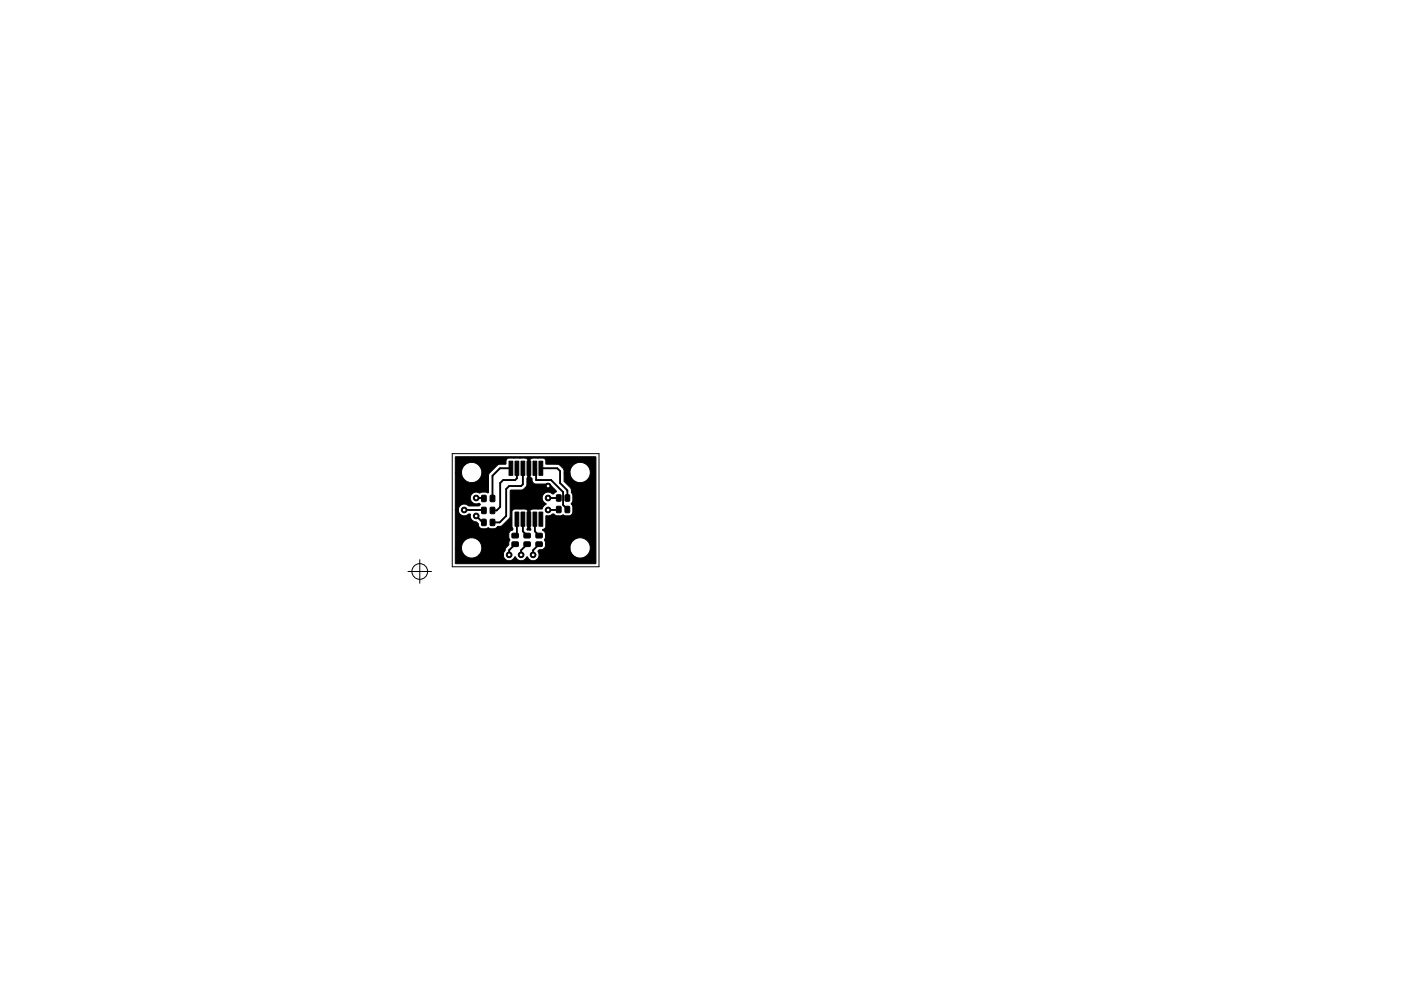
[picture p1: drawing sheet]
<svg xmlns="http://www.w3.org/2000/svg" width="297mm" height="210mm" viewBox="0 0 297 210" stroke-linecap="round" stroke-linejoin="round" font-family="sans-serif">
<g fill="none" stroke="#000" stroke-width=".21">
<path d="M95.9 96.2h31.1v24h-31.1zM89 118.7v5M86.5 121.2h5"/>
<circle cx="89" cy="121.2" r="1.67"/>
</g>
<g fill="#000" stroke="#000" stroke-width=".21">
<path d="M107.9 97.8h.8v3h-.8zM109.2 97.8h.8v3h-.8zM110.5 97.8h.8v3h-.8zM111.7 97.8h.8v3h-.8zM113 97.8h.8v3h-.8zM114.3 97.8h.8v3h-.8zM96.6 97l29.6-.1 .1 .1v22.6h-29.7l-.1-3.2h1.3a2.16 2.16 0 0 0 2.5 2l.6-.2 .7-.5h5.1v.2a1.31 1.31 0 0 0 1.2 1.1 1.31 1.31 0 0 0 1.3-.9 1.37 1.37 0 0 0 1.3 .9 1.37 1.37 0 0 0 1.3-.9 1.33 1.33 0 0 0 1.8 .7 1.33 1.33 0 0 0 .5-1.9l.3-.3h.5l.5-.2h5.4l.1 .3a2.18 2.18 0 0 0 1.5 1.6l.9 .1a2.16 2.16 0 0 0 1.8-2.4 2.16 2.16 0 0 0-2.3-1.9 2.16 2.16 0 0 0-2 2.3h-5.4l.2-.5v-.8l-.2-.5 .2-.6v-.8l-.1-.3-.5-.5 .5-.2 .2-.4v-2.3l1.1-.2a.5 .5 0 0 1 .9 0l1.1 .1 .6-.2 .5 .2h.8a.9 .9 0 0 0 .8-.8l-.1-1.1-.3-.6 .1-.2a1.8 1.8 0 0 0 .3-1.6l-.4-.6v-.8l-1.5-1.6v-1.7h1.2l.1 .3a2.19 2.19 0 0 0 1.5 1.6l.9 .1a2.16 2.16 0 0 0 1.8-2.4 2.16 2.16 0 0 0-2.3-1.9 2.16 2.16 0 0 0-2 2.3h-1.2l-.2-1-1-.9h-2.6l-.1-.9-.4-.4h-2.4l-.5 .1v4l.4 .2 .2 .8 .6 .4h2.9l1.5 1.5-.6 .6h-.2a1.3 1.3 0 0 0-2.1 .2 1.3 1.3 0 0 0 .7 1.9l-.6 .5-.3 .6h-2l-.5 .1v3.6l.1 .8-.8-.1 .2-.7v-3.6l-.6-.1h-2.2l-.3 .1-.3 .5v3.1l.2 .7a1.04 1.04 0 0 0-.8 .9v.7l.2 .5-.2 1.1-.7 .7-.5 1.4h-5.1l.2-.2a2.16 2.16 0 0 0-1.2-3.3 2.16 2.16 0 0 0-2.8 2.2h-1.3v-8.2h.7v.2a1.29 1.29 0 0 0 .9 1 1.29 1.29 0 0 0 1.3-.4l.3 .1a1.41 1.41 0 0 0 1.4 1.7l.3 .4a.91 .91 0 0 0 .9 1h.7l.5-.2 .5 .2 1-.1 .5-.4 1-.2 1.5-1.6 .2-.3v-5.5l.2-.1 2.3-.1 .9-.7 .1-1.7 .2-.1v-.5v-3.6l-.6-.1h-3.5l-.5 .4-.1 .9h-1.2l-.5 .2-1.9 2-.1 3.8-1.2-.1-.5 .2a1.31 1.31 0 0 0-2.1 1 1.31 1.31 0 0 0 2 1.2l.1 .3-.2 .2h-2.3a1.25 1.25 0 0 0-1.3-.3 1.25 1.25 0 0 0-.8 1.2h-.7v-7.8h1.3l.1 .3a2.19 2.19 0 0 0 1.5 1.6l.9 .1a2.16 2.16 0 0 0 1.8-2.4 2.16 2.16 0 0 0-2.3-1.9 2.16 2.16 0 0 0-2 2.3h-1.3zM102.2 105.1h.7l.2 .1v1l-.1 .2-.7 .1-.2-.2zM102.2 110.2l.7-.1 .2 .2v1l-.1 .2h-.7l-.2-.1zM102.2 107.7l.7-.1 .2 .2v.9l-.1 .3h-.7l-.2-.2zM104 105.1h.7l.2 .1v1l-.1 .2-.6 .1-.3-.2zM104 110.2l.7-.1 .2 .2v1l-.1 .2h-.6l-.3-.1z"/>
<path d="M104 107.7l.7-.1 .2 .2v.9l-.1 .3h-.6l-.3-.2zM108.6 115h1.2l.1 .2v.6l-.2 .2h-1l-.2-.3zM108.6 113.2l1.2-.1 .1 .3v.6l-.2 .1h-1l-.2-.2zM109.2 108.6h.8v3h-.8zM110.5 108.6h.8v3h-.8zM111.1 115h1.2l.2 .2-.1 .6-.2 .2h-1l-.1-.3zM111.1 113.2l1.2-.1 .2 .3-.1 .6-.2 .1h-1l-.1-.2zM111.7 108.6h.8v3h-.8zM113 108.6h.8v3h-.8zM113.7 115h1.1l.2 .2v.6l-.2 .2h-1l-.2-.3zM113.7 113.2l1.1-.1 .2 .3v.6l-.2 .1h-1l-.2-.2zM114.3 108.6h.8v3h-.8z"/>
<path d="M118 105h.7l.3 .1v1l-.2 .2-.6 .1-.2-.2zM118 107.5l.7-.1 .3 .2v.9l-.2 .3h-.6l-.2-.2zM119.9 105h.7l.2 .1v1l-.1 .2-.7 .1-.2-.2zM119.9 107.5l.7-.1 .2 .2v.9l-.1 .3h-.7l-.2-.2z"/>
<circle cx="98.4" cy="108.2" r=".6"/>
<circle cx="101" cy="105.7" r=".6"/>
<circle cx="101" cy="109.5" r=".6"/>
<circle cx="107.9" cy="117.7" r=".6"/>
<circle cx="110.5" cy="117.7" r=".6"/>
<circle cx="113" cy="117.7" r=".6"/>
<circle cx="116.2" cy="103.1" r=".6"/>
<circle cx="116.2" cy="108.2" r=".6"/>
<circle cx="116.2" cy="105.7" r=".6"/>
</g>
<g fill="none" stroke="#000" stroke-width=".4">
<path d="M108.3 99.3h-2.3l-1.6 1.6v4.9M109.6 99.3v2.2l-.4 .3h-2.5l-.7 .7v5.1l-.7 .7h-.9M110.9 99.3v3.4l-.4 .4h-2.6l-.6 .7v5.7l-1.4 1.3h-1.5M112.1 99.3v10.8M113.4 99.3l.3 .3v2.2h3.1l2.6 2.6v2.7l.9 1M114.7 99.3h3.4l.6 .6v2.6l1.6 1.5v1.7M98.4 108.2l4.2 .1M101 109.5l1.3 1.3h.3M101 105.7l1.6 .1M109.2 115.5l-1.3 1.2v1M109.6 110.1v3.2l-.4 .3M110.9 110.1v2.6l.9 .9"/>
<path d="M111.8 115.5l-1.3 1.2v1M113.4 110.1v2.6l.9 .9M114.3 115.5l-1.3 1.2v1M116.2 103.1h-3.8l-.3 .3M116.2 105.7h2.3M118.5 108.1l-2.3 .1M120.3 108.1h.1"/>
</g>
<g fill="#fff" stroke="#fff" stroke-width=".21">
<circle cx="116.2" cy="103.1" r=".17"/>
<circle cx="116.2" cy="108.2" r=".17"/>
<circle cx="116.2" cy="105.7" r=".17"/>
<circle cx="113" cy="117.7" r=".17"/>
<circle cx="110.5" cy="117.7" r=".17"/>
<circle cx="107.9" cy="117.7" r=".17"/>
<circle cx="101" cy="109.5" r=".17"/>
<circle cx="101" cy="105.7" r=".17"/>
<circle cx="98.4" cy="108.2" r=".17"/>
<circle cx="100" cy="100.2" r=".17"/>
<circle cx="123" cy="116.2" r=".17"/>
<circle cx="123" cy="100.2" r=".17"/>
<circle cx="100" cy="116.2" r=".17"/>
</g>
</svg>
